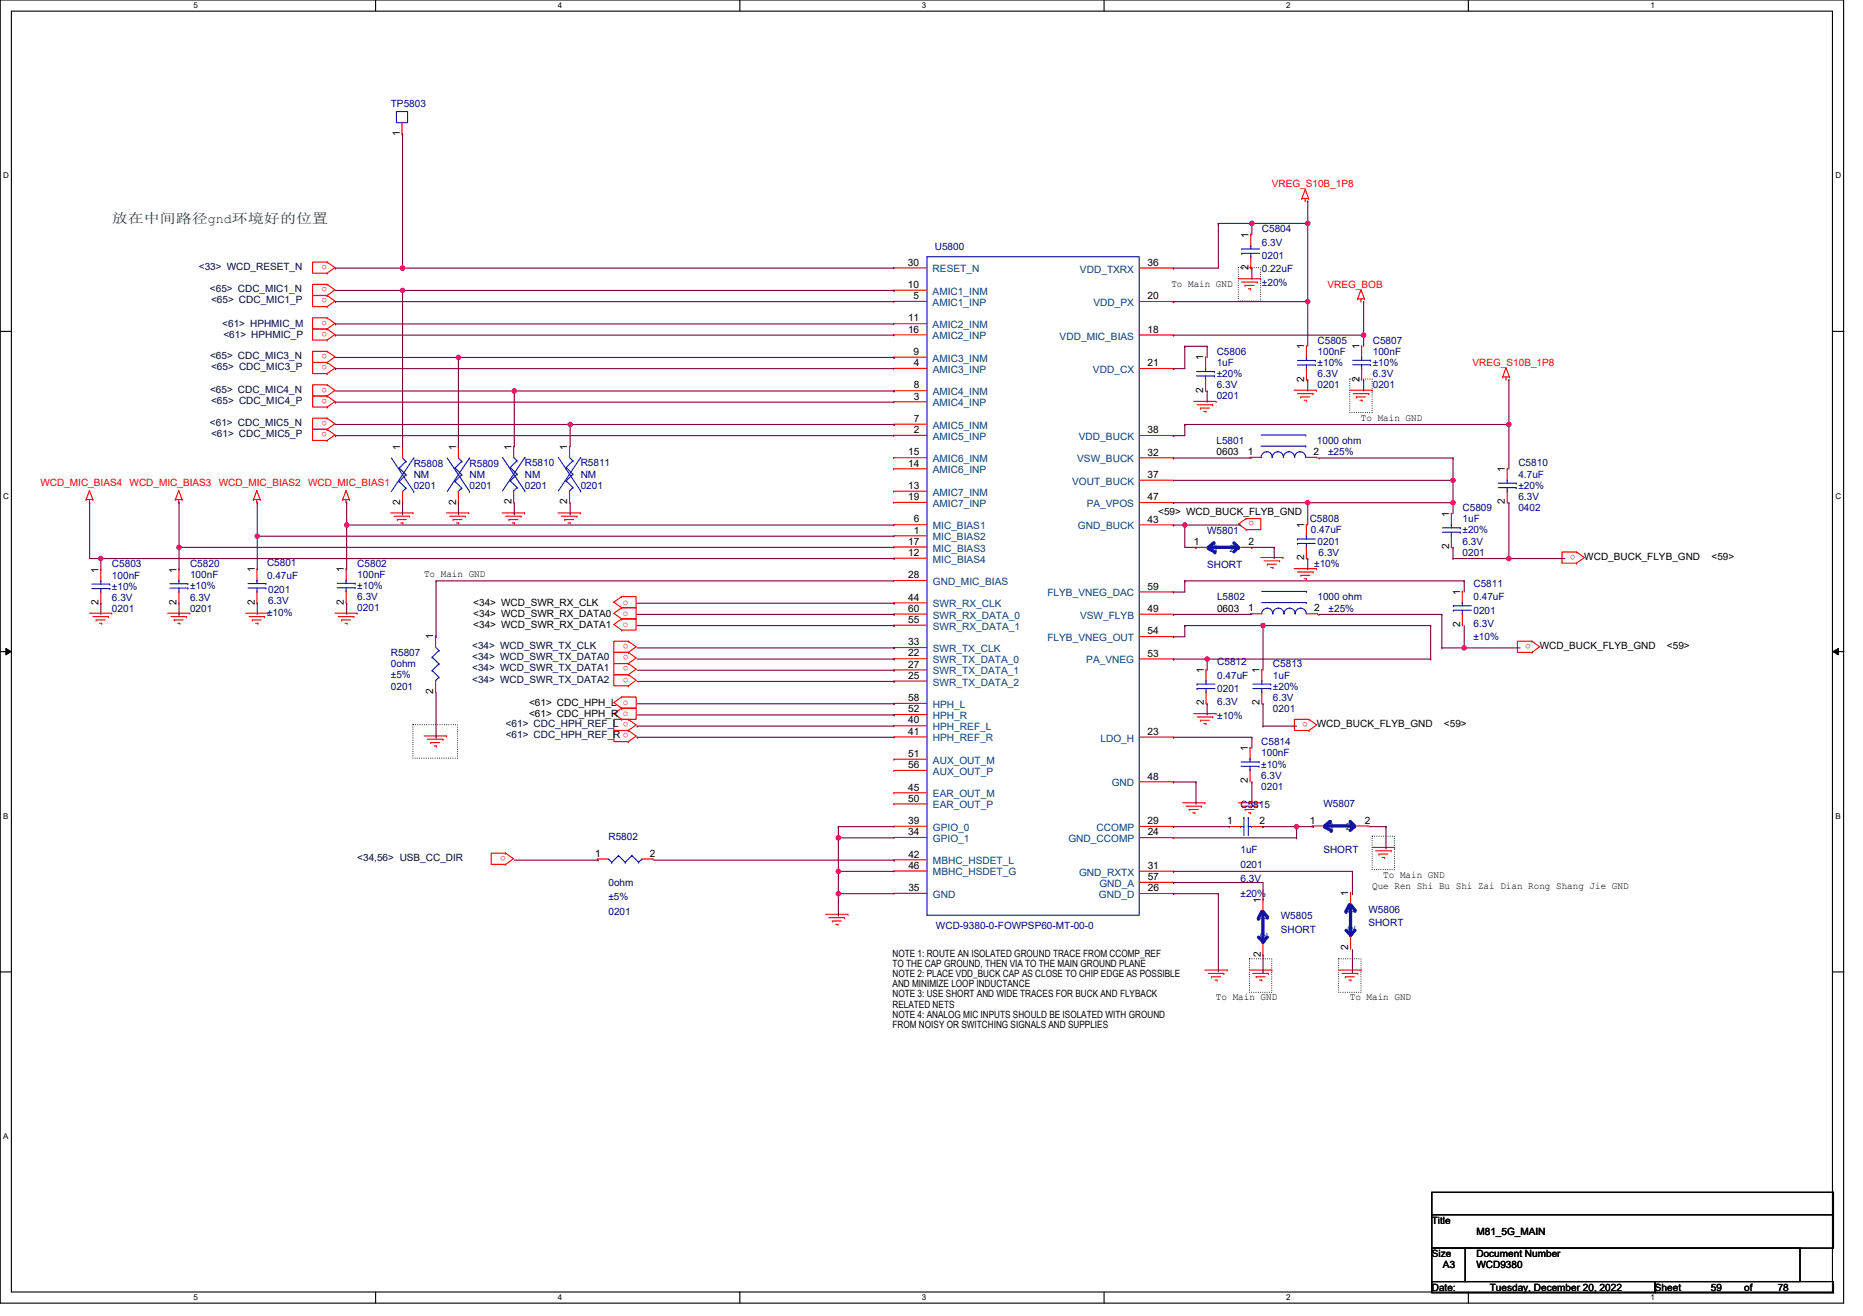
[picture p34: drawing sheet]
<svg xmlns="http://www.w3.org/2000/svg" width="297mm" height="210mm" viewBox="0 0 297 210" stroke-linecap="round" stroke-linejoin="round" font-family="sans-serif">
<defs><g id="words">
<text font-size="2.1" fill="#008000" x="17.8" y="35.6">级在放放为为gnd环环环环键级</text>
<g font-size="1.6" fill="#000080">
<text x="62.3" y="17.1">TP5803</text>
<text x="149" y="39.9">U5800</text>
<text x="201.2" y="37">C5804</text>
<text x="201.2" y="41.3">0201</text>
<text x="201.2" y="39.2">6.3V</text>
<text x="201.2" y="43.4">0.22uF</text>
<text x="201.2" y="45.6">±20%</text>
<text x="194" y="56.6">C5806</text>
<text x="194" y="58.4">1uF</text>
<text x="210.1" y="54.8">C5805</text>
<text x="210.1" y="56.6">100nF</text>
<text x="210.1" y="58.4">±10%</text>
<text x="218.9" y="54.8">C5807</text>
<text x="218.9" y="56.6">100nF</text>
<text x="218.9" y="58.4">±10%</text>
<text x="194" y="63.7">0201</text>
<text x="194" y="61.9">6.3V</text>
<text x="194" y="60.2">±20%</text>
<text x="210.1" y="62">0201</text>
<text x="210.1" y="60.2">6.3V</text>
<text x="218.9" y="61.9">0201</text>
<text x="218.9" y="60.1">6.3V</text>
<text x="194" y="70.8">L5801</text>
<text x="210" y="70.8">1000 ohm</text>
<text x="66" y="74.5">R5808</text>
<text x="66" y="76.3">NM</text>
<text x="74.9" y="74.5">R5809</text>
<text x="74.9" y="76.3">NM</text>
<text x="83.7" y="74.4">R5810</text>
<text x="83.7" y="76.2">NM</text>
<text x="83.7" y="78">0201</text>
<text x="92.6" y="74.4">R5811</text>
<text x="92.6" y="76.2">NM</text>
<text x="92.6" y="78">0201</text>
<text x="211.8" y="72.6">±25%</text>
<text x="242.1" y="74.4">C5810</text>
<text x="242.1" y="76.2">4.7uF</text>
<text x="242.1" y="78">±20%</text>
<text x="66" y="78">0201</text>
<text x="74.9" y="78">0201</text>
<text x="208.8" y="83.3">C5808</text>
<text x="233.2" y="81.5">C5809</text>
<text x="233.2" y="83.3">1uF</text>
<text x="242.1" y="81.5">0402</text>
<text x="242.1" y="79.7">6.3V</text>
<text x="192.5" y="85.2">W5801</text>
<text x="209" y="85.1">0.47uF</text>
<text x="210.1" y="86.9">0201</text>
<text x="210.2" y="88.6">6.3V</text>
<text x="233.2" y="88.6">0201</text>
<text x="233.2" y="86.9">6.3V</text>
<text x="233.2" y="85.1">±20%</text>
<text x="17.9" y="90.5">C5803</text>
<text x="17.9" y="92.3">100nF</text>
<text x="17.9" y="95.9">6.3V</text>
<text x="17.9" y="94.1">±10%</text>
<text x="30.3" y="90.4">C5820</text>
<text x="30.3" y="92.2">100nF</text>
<text x="30.3" y="95.8">6.3V</text>
<text x="30.3" y="94">±10%</text>
<text x="42.6" y="90.2">C5801</text>
<text x="42.6" y="92.4">0.47uF</text>
<text x="42.7" y="94.5">0201</text>
<text x="57" y="90.4">C5802</text>
<text x="57" y="92.2">100nF</text>
<text x="57" y="95.7">6.3V</text>
<text x="57" y="93.9">±10%</text>
<text x="192.5" y="90.5">SHORT</text>
<text x="194" y="95.8">L5802</text>
<text x="209.5" y="90.4">±10%</text>
<text x="210.1" y="95.8">1000 ohm</text>
<text x="234.9" y="93.6">C5811</text>
<text x="234.9" y="95.7">0.47uF</text>
<text x="17.9" y="97.6">0201</text>
<text x="30.3" y="97.6">0201</text>
<text x="42.6" y="98.2">±10%</text>
<text x="42.7" y="96.3">6.3V</text>
<text x="57" y="97.5">0201</text>
<text x="211.8" y="97.5">±25%</text>
<text x="234.9" y="97.9">0201</text>
<text x="234.9" y="100">6.3V</text>
<text x="62.3" y="104.7">R5807</text>
<text x="62.3" y="106.4">0ohm</text>
<text x="194.1" y="106.1">C5812</text>
<text x="203" y="106.5">C5813</text>
<text x="234.9" y="102.2">±10%</text>
<text x="62.3" y="108.2">±5%</text>
<text x="62.3" y="110">0201</text>
<text x="194.1" y="108.2">0.47uF</text>
<text x="194.1" y="110.4">0201</text>
<text x="194.1" y="112.5">6.3V</text>
<text x="203" y="108.2">1uF</text>
<text x="203" y="113.6">0201</text>
<text x="203" y="111.8">6.3V</text>
<text x="203" y="110">±20%</text>
<text x="194.1" y="114.6">±10%</text>
<text x="201.1" y="118.9">C5814</text>
<text x="201.1" y="120.6">100nF</text>
<text x="201.1" y="126">0201</text>
<text x="201.1" y="124.2">6.3V</text>
<text x="201.1" y="122.4">±10%</text>
<text x="197.8" y="128.8">C5815</text>
<text x="211" y="128.7">W5807</text>
<text x="97" y="134">R5802</text>
<text x="197.8" y="136.1">1uF</text>
<text x="211" y="136">SHORT</text>
<text x="97" y="141.3">0ohm</text>
<text x="97" y="143.6">±5%</text>
<text x="197.8" y="138.4">0201</text>
<text x="197.8" y="140.7">6.3V</text>
<text x="197.8" y="143.1">±20%</text>
<text x="97" y="145.9">0201</text>
<text x="149.2" y="148.1">WCD-9380-0-FOWPSP60-MT-00-0</text>
<text x="204.2" y="146.6">W5805</text>
<text x="204.2" y="148.8">SHORT</text>
<text x="218.2" y="145.6">W5806</text>
<text x="218.2" y="147.7">SHORT</text>
</g>
<g font-size="1.6">
<text x="63.7" y="21.7" transform="rotate(-90 63.7 21.7)">1</text>
<text x="199.1" y="37.9" transform="rotate(-90 199.1 37.9)">1</text>
<text x="144.8" y="42.4">30</text>
<text x="144.8" y="45.9">10</text>
<text x="145.7" y="47.7">5</text>
<text x="183" y="42.4">36</text>
<text x="183" y="47.7">20</text>
<text x="186.8" y="45.7">To Main GND</text>
<text x="199.1" y="43.1" transform="rotate(-90 199.1 43.1)">2</text>
<text x="144.8" y="51.3">11</text>
<text x="144.8" y="53.1">16</text>
<text x="183" y="53.1">18</text>
<text x="145.7" y="56.6">9</text>
<text x="145.7" y="58.4">4</text>
<text x="183" y="58.4">21</text>
<text x="191.9" y="57.5" transform="rotate(-90 191.9 57.5)">1</text>
<text x="207.9" y="55.7" transform="rotate(-90 207.9 55.7)">1</text>
<text x="216.7" y="55.7" transform="rotate(-90 216.7 55.7)">1</text>
<text x="145.7" y="62">8</text>
<text x="145.7" y="63.7">3</text>
<text x="191.9" y="62.6" transform="rotate(-90 191.9 62.6)">2</text>
<text x="207.9" y="60.9" transform="rotate(-90 207.9 60.9)">2</text>
<text x="216.7" y="60.9" transform="rotate(-90 216.7 60.9)">2</text>
<text x="63.8" y="71.8" transform="rotate(-90 63.8 71.8)">1</text>
<text x="72.7" y="71.8" transform="rotate(-90 72.7 71.8)">1</text>
<text x="81.5" y="71.7" transform="rotate(-90 81.5 71.7)">1</text>
<text x="90.4" y="71.7" transform="rotate(-90 90.4 71.7)">1</text>
<text x="145.7" y="67.3">7</text>
<text x="145.7" y="69.1">2</text>
<text x="183" y="69.1">38</text>
<text x="217" y="67.1">To Main GND</text>
<text x="144.8" y="72.6">15</text>
<text x="144.8" y="74.4">14</text>
<text x="144.8" y="78">13</text>
<text x="183" y="72.7">32</text>
<text x="183" y="76.2">37</text>
<text x="194" y="72.6">0603</text>
<text x="198.9" y="72.6">1</text>
<text x="209.4" y="72.6">2</text>
<text x="240" y="75.3" transform="rotate(-90 240 75.3)">1</text>
<text x="63.8" y="80.5" transform="rotate(-90 63.8 80.5)">2</text>
<text x="72.7" y="80.5" transform="rotate(-90 72.7 80.5)">2</text>
<text x="81.5" y="80.4" transform="rotate(-90 81.5 80.4)">2</text>
<text x="90.4" y="80.4" transform="rotate(-90 90.4 80.4)">2</text>
<text x="144.8" y="79.8">19</text>
<text x="145.7" y="83.3">6</text>
<text x="183" y="79.8">47</text>
<text x="183" y="83.4">43</text>
<text x="184.7" y="82.2">&lt;59&gt; WCD_BUCK_FLYB_GND</text>
<text x="231" y="82.4" transform="rotate(-90 231 82.4)">1</text>
<text x="240" y="80.5" transform="rotate(-90 240 80.5)">2</text>
<text x="144.8" y="86.9">17</text>
<text x="144.8" y="88.7">12</text>
<text x="145.7" y="85.1">1</text>
<text x="190.3" y="86.9">1</text>
<text x="199.1" y="86.9">2</text>
<text x="207.9" y="84.2" transform="rotate(-90 207.9 84.2)">1</text>
<text x="207.9" y="89.4" transform="rotate(-90 207.9 89.4)">2</text>
<text x="231.1" y="87.6" transform="rotate(-90 231.1 87.6)">2</text>
<text x="252.6" y="89.3">WCD_BUCK_FLYB_GND</text>
<text x="272.9" y="89.3">&lt;59&gt;</text>
<text x="15.7" y="91.4" transform="rotate(-90 15.7 91.4)">1</text>
<text x="28.2" y="91.3" transform="rotate(-90 28.2 91.3)">1</text>
<text x="40.6" y="91.3" transform="rotate(-90 40.6 91.3)">1</text>
<text x="54.8" y="91.3" transform="rotate(-90 54.8 91.3)">1</text>
<text x="67.6" y="92">To Main GND</text>
<text x="144.8" y="92.2">28</text>
<text x="144.8" y="95.8">44</text>
<text x="183" y="94">59</text>
<text x="232.8" y="94.8" transform="rotate(-90 232.8 94.8)">1</text>
<text x="15.7" y="96.6" transform="rotate(-90 15.7 96.6)">2</text>
<text x="28.2" y="96.5" transform="rotate(-90 28.2 96.5)">2</text>
<text x="40.6" y="96.5" transform="rotate(-90 40.6 96.5)">2</text>
<text x="54.8" y="96.4" transform="rotate(-90 54.8 96.4)">2</text>
<text x="69.1" y="102" transform="rotate(-90 69.1 102)">1</text>
<text x="75.5" y="96.6">&lt;34&gt; WCD_SWR_RX_CLK</text>
<text x="75.5" y="98.4">&lt;34&gt; WCD_SWR_RX_DATA0</text>
<text x="75.5" y="100.2">&lt;34&gt; WCD_SWR_RX_DATA1</text>
<text x="144.8" y="97.6">60</text>
<text x="144.8" y="99.4">55</text>
<text x="183" y="97.6">49</text>
<text x="183" y="101.2">54</text>
<text x="194" y="97.5">0603</text>
<text x="199" y="97.5">1</text>
<text x="209.5" y="97.5">2</text>
<text x="232.8" y="100" transform="rotate(-90 232.8 100)">2</text>
<text x="144.8" y="102.9">33</text>
<text x="144.8" y="104.7">22</text>
<text x="144.8" y="106.5">27</text>
<text x="183" y="104.7">53</text>
<text x="191.9" y="107.3" transform="rotate(-90 191.9 107.3)">1</text>
<text x="200.8" y="107.3" transform="rotate(-90 200.8 107.3)">1</text>
<text x="245.5" y="103.5">WCD_BUCK_FLYB_GND</text>
<text x="265.8" y="103.5">&lt;59&gt;</text>
<text x="69.1" y="110.7" transform="rotate(-90 69.1 110.7)">2</text>
<text x="84.4" y="112.6">&lt;61&gt; CDC_HPH_L o</text>
<text x="144.8" y="108.3">25</text>
<text x="144.8" y="111.8">58</text>
<text x="144.8" y="113.6">52</text>
<text x="191.9" y="112.5" transform="rotate(-90 191.9 112.5)">2</text>
<text x="200.8" y="112.5" transform="rotate(-90 200.8 112.5)">2</text>
<text x="84.4" y="114.4">&lt;61&gt; CDC_HPH_R o</text>
<text x="144.8" y="115.4">40</text>
<text x="144.8" y="117.2">41</text>
<text x="183" y="117.2">23</text>
<text x="199" y="119.7" transform="rotate(-90 199 119.7)">1</text>
<text x="209.9" y="116">WCD_BUCK_FLYB_GND</text>
<text x="230.2" y="116">&lt;59&gt;</text>
<text x="144.8" y="120.7">51</text>
<text x="144.8" y="122.5">56</text>
<text x="183" y="124.3">48</text>
<text x="199" y="124.9" transform="rotate(-90 199 124.9)">2</text>
<text x="144.8" y="126.1">45</text>
<text x="144.8" y="127.9">50</text>
<text x="144.8" y="131.4">39</text>
<text x="183" y="131.5">29</text>
<text x="195.6" y="131.5">1</text>
<text x="200.8" y="131.5">2</text>
<text x="208.9" y="131.4">1</text>
<text x="217.6" y="131.4">2</text>
<text x="94.9" y="136.6">1</text>
<text x="103.6" y="136.7">2</text>
<text x="144.8" y="133.2">34</text>
<text x="144.8" y="136.8">42</text>
<text x="183" y="133.2">24</text>
<text x="144.8" y="138.6">46</text>
<text x="144.8" y="142.1">35</text>
<text x="183" y="138.6">31</text>
<text x="183" y="140.4">57</text>
<text x="183" y="142.2">26</text>
<text x="201" y="144" transform="rotate(-90 201 144)">1</text>
<text x="215" y="142.9" transform="rotate(-90 215 142.9)">1</text>
<text x="218.8" y="141.8">Que Ren Shi Bu Shi Zai Dian Rong Shang Jie GND</text>
<text x="220.6" y="140">To Main GND</text>
<text x="142.3" y="152.6">NOTE 1: ROUTE AN ISOLATED GROUND TRACE FROM CCOMP_REF</text>
<text x="142.3" y="154.2">TO THE CAP GROUND, THEN VIA TO THE MAIN GROUND PLANE</text>
<text x="142.3" y="155.9">NOTE 2: PLACE VDD_BUCK CAP AS CLOSE TO CHIP EDGE AS POSSIBLE</text>
<text x="201" y="152.7" transform="rotate(-90 201 152.7)">2</text>
<text x="215" y="151.6" transform="rotate(-90 215 151.6)">2</text>
<text x="142.3" y="157.5">AND MINIMIZE LOOP INDUCTANCE</text>
<text x="142.3" y="159.1">NOTE 3: USE SHORT AND WIDE TRACES FOR BUCK AND FLYBACK</text>
<text x="142.3" y="160.7">RELATED NETS</text>
<text x="193.9" y="159.5">To Main GND</text>
<text x="215.2" y="159.5">To Main GND</text>
<text x="142.3" y="162.3">NOTE 4: ANALOG MIC INPUTS SHOULD BE ISOLATED WITH GROUND</text>
<text x="142.3" y="163.9">FROM NOISY OR SWITCHING SIGNALS AND SUPPLIES</text>
<text x="228.3" y="195.2">Title</text>
<text x="235.4" y="196.9">M81_5G_MAIN</text>
<text x="228.3" y="200.5">Size</text>
<text x="230.1" y="202.3">A3</text>
<text x="235.4" y="200.5">Document Number</text>
<text x="235.4" y="202.3">WCD9380</text>
<text x="228.3" y="205.8">Date:</text>
<text x="237.5" y="205.8">Tuesday, December 20, 2022</text>
<text x="263.9" y="205.8">Sheet</text>
<text x="272.8" y="205.8">59</text>
<text x="278.1" y="205.8">of</text>
<text x="283.4" y="205.8">78</text>
</g>
<g font-size="1.6" fill="#f00">
<text x="202.8" y="29.9">VREG_S10B_1P8</text>
<text x="52.2" y="42.2" transform="rotate(180 52.2 42.2)">o</text>
<text x="52.2" y="45.8" transform="rotate(180 52.2 45.8)">o</text>
<text x="52.2" y="47.6" transform="rotate(180 52.2 47.6)">o</text>
<text x="211.7" y="45.9">VREG_BOB</text>
<text x="52.2" y="51.1" transform="rotate(180 52.2 51.1)">o</text>
<text x="52.2" y="52.9" transform="rotate(180 52.2 52.9)">o</text>
<text x="52.2" y="56.5" transform="rotate(180 52.2 56.5)">o</text>
<text x="52.2" y="58.3" transform="rotate(180 52.2 58.3)">o</text>
<text x="234.8" y="58.3">VREG_S10B_1P8</text>
<text x="52.2" y="61.8" transform="rotate(180 52.2 61.8)">o</text>
<text x="52.2" y="63.6" transform="rotate(180 52.2 63.6)">o</text>
<text x="52.2" y="67.1" transform="rotate(180 52.2 67.1)">o</text>
<text x="52.2" y="68.9" transform="rotate(180 52.2 68.9)">o</text>
<text x="6.4" y="77.6">WCD_MIC_BIAS4</text>
<text x="20.7" y="77.6">WCD_MIC_BIAS3</text>
<text x="34.9" y="77.6">WCD_MIC_BIAS2</text>
<text x="49.1" y="77.6">WCD_MIC_BIAS1</text>
<text x="200" y="83.2" transform="rotate(180 200 83.2)">o</text>
<text x="251.2" y="88.5" transform="rotate(180 251.2 88.5)">o</text>
<text x="99.3" y="96.4">o</text>
<text x="99.3" y="98.2">o</text>
<text x="99.3" y="100">o</text>
<text x="100.2" y="102.7" transform="rotate(180 100.2 102.7)">o</text>
<text x="100.2" y="104.5" transform="rotate(180 100.2 104.5)">o</text>
<text x="100.2" y="106.3" transform="rotate(180 100.2 106.3)">o</text>
<text x="244.1" y="102.7" transform="rotate(180 244.1 102.7)">o</text>
<text x="100.2" y="108.1" transform="rotate(180 100.2 108.1)">o</text>
<text x="100.2" y="115.2" transform="rotate(180 100.2 115.2)">o</text>
<text x="100.2" y="117" transform="rotate(180 100.2 117)">o</text>
<text x="208.5" y="115.2" transform="rotate(180 208.5 115.2)">o</text>
<text x="80.6" y="136.5" transform="rotate(180 80.6 136.5)">o</text>
</g>
<g font-size="1.6" fill="#000040">
<text x="31.7" y="43.1">&lt;33&gt; WCD_RESET_N</text>
<text x="33.5" y="46.6">&lt;65&gt; CDC_MIC1_N</text>
<text x="33.7" y="48.4">&lt;65&gt; CDC_MIC1_P</text>
<text x="35.4" y="52.1">&lt;61&gt; HPHMIC_M</text>
<text x="35.6" y="53.9">&lt;61&gt; HPHMIC_P</text>
<text x="33.5" y="57.3">&lt;65&gt; CDC_MIC3_N</text>
<text x="33.7" y="59.1">&lt;65&gt; CDC_MIC3_P</text>
<text x="33.5" y="62.6">&lt;65&gt; CDC_MIC4_N</text>
<text x="33.7" y="64.4">&lt;65&gt; CDC_MIC4_P</text>
<text x="33.5" y="68">&lt;61&gt; CDC_MIC5_N</text>
<text x="33.7" y="69.7">&lt;61&gt; CDC_MIC5_P</text>
<text x="75.3" y="103.5">&lt;34&gt; WCD_SWR_TX_CLK</text>
<text x="75.3" y="105.3">&lt;34&gt; WCD_SWR_TX_DATA0</text>
<text x="75.3" y="107.1">&lt;34&gt; WCD_SWR_TX_DATA1</text>
<text x="75.3" y="108.9">&lt;34&gt; WCD_SWR_TX_DATA2</text>
<text x="80.6" y="116">&lt;61&gt; CDC_HPH_REF_L</text>
<text x="80.6" y="117.8">&lt;61&gt; CDC_HPH_REF_R</text>
<text x="57" y="137.3">&lt;34,56&gt; USB_CC_DIR</text>
</g>
<g font-size="1.6" fill="#004080">
<text x="148.7" y="43.4">RESET_N</text>
<text x="148.7" y="47">AMIC1_INM</text>
<text x="172.2" y="43.5">VDD_TXRX</text>
<text x="148.7" y="48.8">AMIC1_INP</text>
<text x="148.7" y="52.4">AMIC2_INM</text>
<text x="174.3" y="48.8">VDD_PX</text>
<text x="148.7" y="54.1">AMIC2_INP</text>
<text x="148.7" y="57.7">AMIC3_INM</text>
<text x="148.7" y="59.5">AMIC3_INP</text>
<text x="168.9" y="54.2">VDD_MIC_BIAS</text>
<text x="174.3" y="59.5">VDD_CX</text>
<text x="148.7" y="63">AMIC4_INM</text>
<text x="148.7" y="64.8">AMIC4_INP</text>
<text x="148.7" y="68.4">AMIC5_INM</text>
<text x="148.7" y="70.2">AMIC5_INP</text>
<text x="172" y="70.2">VDD_BUCK</text>
<text x="148.7" y="73.7">AMIC6_INM</text>
<text x="148.7" y="75.5">AMIC6_INP</text>
<text x="170.9" y="77.3">VOUT_BUCK</text>
<text x="171.7" y="73.7">VSW_BUCK</text>
<text x="148.7" y="79.1">AMIC7_INM</text>
<text x="148.7" y="80.8">AMIC7_INP</text>
<text x="173.3" y="80.9">PA_VPOS</text>
<text x="148.7" y="84.4">MIC_BIAS1</text>
<text x="148.7" y="86.2">MIC_BIAS2</text>
<text x="148.7" y="88">MIC_BIAS3</text>
<text x="148.7" y="89.8">MIC_BIAS4</text>
<text x="171.8" y="84.4">GND_BUCK</text>
<text x="193.4" y="88">1</text>
<text x="196" y="88">2</text>
<text x="148.7" y="93.3">GND_MIC_BIAS</text>
<text x="167" y="95.1">FLYB_VNEG_DAC</text>
<text x="148.7" y="96.9">SWR_RX_CLK</text>
<text x="148.7" y="98.7">SWR_RX_DATA_0</text>
<text x="148.7" y="100.4">SWR_RX_DATA_1</text>
<text x="172.2" y="98.7">VSW_FLYB</text>
<text x="148.7" y="104">SWR_TX_CLK</text>
<text x="148.7" y="105.8">SWR_TX_DATA_0</text>
<text x="148.7" y="107.6">SWR_TX_DATA_1</text>
<text x="167" y="102.3">FLYB_VNEG_OUT</text>
<text x="173.2" y="105.8">PA_VNEG</text>
<text x="148.7" y="109.4">SWR_TX_DATA_2</text>
<text x="148.7" y="112.9">HPH_L</text>
<text x="148.7" y="114.7">HPH_R</text>
<text x="148.7" y="116.5">HPH_REF_L</text>
<text x="148.7" y="118.3">HPH_REF_R</text>
<text x="175.5" y="118.3">LDO_H</text>
<text x="148.7" y="121.8">AUX_OUT_M</text>
<text x="148.7" y="123.6">AUX_OUT_P</text>
<text x="177.3" y="125.4">GND</text>
<text x="148.7" y="127.2">EAR_OUT_M</text>
<text x="148.7" y="129">EAR_OUT_P</text>
<text x="148.8" y="132.5">GPIO_0</text>
<text x="148.8" y="134.3">GPIO_1</text>
<text x="148.8" y="137.9">MBHC_HSDET_L</text>
<text x="170.3" y="134.3">GND_CCOMP</text>
<text x="174.8" y="132.5">CCOMP</text>
<text x="211.9" y="132.5">1</text>
<text x="214.6" y="132.5">2</text>
<text x="148.8" y="139.6">MBHC_HSDET_G</text>
<text x="148.8" y="143.2">GND</text>
<text x="172" y="139.7">GND_RXTX</text>
<text x="175.2" y="143.2">GND_D</text>
<text x="175.3" y="141.5">GND_A</text>
<text x="202.1" y="147" transform="rotate(-90 202.1 147)">1</text>
<text x="202.1" y="149.7" transform="rotate(-90 202.1 149.7)">2</text>
<text x="216.1" y="145.9" transform="rotate(-90 216.1 145.9)">1</text>
<text x="216.1" y="148.6" transform="rotate(-90 216.1 148.6)">2</text>
</g>
<g font-size="1.3">
<text x="30.9" y="1.3">5</text>
<text x="88.9" y="1.3">4</text>
<text x="147" y="1.3">3</text>
<text x="205.1" y="1.3">2</text>
<text x="263.2" y="1.3">1</text>
<text x=".5" y="28.5">D</text>
<text x="292.6" y="28.5">D</text>
<text x=".5" y="79.5">C</text>
<text x="292.7" y="79.5">C</text>
<text x=".5" y="130.6">B</text>
<text x="292.7" y="130.6">B</text>
<text x=".5" y="181.7">A</text>
<text x="30.9" y="207.4">5</text>
<text x="88.9" y="207.4">4</text>
<text x="147" y="207.4">3</text>
<text x="205.1" y="207.4">2</text>
<text x="263.2" y="207.4">1</text>
</g>
</g></defs>
<path d="M0 0h293.9v207.9h-293.9zM1.8 1.8h290.4v204.3h-290.4z" fill="none" stroke="#000" stroke-width=".18"/>
<g fill="#fff">
<path d="M30.9 .2h.7v1.4h-.7z"/>
<path d="M30.9 206.3h.7v1.4h-.7z"/>
</g>
<path d="M59.9 0v1.8M59.9 206.1v1.8" fill="none" stroke="#000" stroke-width=".18"/>
<g fill="#fff">
<path d="M88.9 .2h.7v1.4h-.7z"/>
<path d="M88.9 206.3h.7v1.4h-.7z"/>
</g>
<path d="M118 0v1.8M118 206.1v1.8" fill="none" stroke="#000" stroke-width=".18"/>
<g fill="#fff">
<path d="M147 .2h.7v1.4h-.7z"/>
<path d="M147 206.3h.7v1.4h-.7z"/>
</g>
<path d="M176 0v1.8M176 206.1v1.8" fill="none" stroke="#000" stroke-width=".18"/>
<g fill="#fff">
<path d="M205.1 .2h.7v1.4h-.7z"/>
<path d="M205.1 206.3h.7v1.4h-.7z"/>
</g>
<path d="M234.1 0v1.8M234.1 206.1v1.8" fill="none" stroke="#000" stroke-width=".18"/>
<g fill="#fff">
<path d="M263.2 .2h.7v1.4h-.7z"/>
<path d="M263.2 206.3h.7v1.4h-.7z"/>
<path d="M.5 27.3h.9v1.4h-.9z"/>
<path d="M292.6 27.3h1v1.4h-1z"/>
<path d="M.5 78.4h.9v1.4h-.9z"/>
<path d="M292.7 78.4h.9v1.4h-.9z"/>
</g>
<path d="M0 52.9h1.8M292.2 52.9h1.8" fill="none" stroke="#000" stroke-width=".18"/>
<g fill="#fff">
<path d="M.5 129.5h.8v1.4h-.8z"/>
<path d="M292.7 129.5h.8v1.4h-.8z"/>
</g>
<path d="M0 103.9h1.8M292.2 103.9h1.8" fill="none" stroke="#000" stroke-width=".18"/>
<path d="M.9 103.4l.9 .5-.9 .5zM292.2 103.9l.9-.5v1z" fill="#000"/>
<path d="M.9 103.4l.9 .5-.9 .5zM292.2 103.9l.9-.5v1z" fill="none" stroke="#000" stroke-width=".16"/>
<path d="M.5 180.6h.8v1.4h-.8z" fill="#fff"/>
<path d="M0 155h1.8M292.2 155h1.8M228.3 190.2h64v3.5h-64zM228.3 193.7h64v5.4h-64zM228.3 199.1h5.3v5.3h-5.3zM233.6 199.1h53.4v5.3h-53.4zM228.3 204.4h35.6v1.8h-35.6zM263.9 204.4h28.4v1.8h-28.4z" fill="none" stroke="#000" stroke-width=".18"/>
<path d="M197.4 42.7h3.6v5.3h-3.6zM215.2 60.5h3.6v5.3h-3.6zM65.8 115.6h7.2v5.3h-7.2zM218.8 133.4h3.5v5.3h-3.5zM199.2 152.9h3.6v5.4h-3.6zM213.4 152.9h3.6v5.4h-3.6z" fill="none" stroke="#000" stroke-width=".18" stroke-dasharray="0 .4"/>
<g fill="none" stroke="#f00" stroke-width=".18">
<path d="M207.6 31.7h.1M207.6 31.7h1M208.1 32h.1M208.1 30.2h.1M208.1 31.7v.3M208.1 30.2l-.5 1.5M208.1 30.2l.5 1.5M208.6 31.7h.1M52.2 43.6h.1M52.2 41.8h.1M52.2 41.8h-2.4v1.8h2.4M52.2 41.8l1.2 .9-1.2 .9"/>
<path d="M52.2 47.1h.1M52.2 45.4h.1M52.2 45.4h-2.4v1.7h2.4M52.2 45.4l1.2 .8-1.2 .9M52.2 48.9h.1M52.2 47.1h-2.4v1.8h2.4M52.2 47.1l1.2 .9-1.2 .9M52.2 52.5h.1M52.2 50.7h.1M52.2 50.7h-2.4v1.8h2.4M52.2 50.7l1.2 .9-1.2 .9M52.2 54.2h.1"/>
<path d="M52.2 52.5h-2.4v1.7h2.4M52.2 52.5l1.2 .9-1.2 .8M52.2 57.8h.1M52.2 56h.1M52.2 56h-2.4v1.8h2.4M52.2 56l1.2 .9-1.2 .9M52.2 59.6h.1M52.2 57.8h-2.4v1.8h2.4M52.2 57.8l1.2 .9-1.2 .9M197.4 44.5h3.6M198 45h2.5M198.5 45.5h.1"/>
<path d="M198.5 45.5h1.4M199 46.1h.4M199.4 46.1h.1M200.5 45h.1M201 44.5h.1M216.5 47.7h.1M216.5 47.7h1M217 48h.1M217 46.2h.1M217 47.7v.3M217 46.2l-.5 1.5M217 46.2l.5 1.5"/>
<path d="M217.1 55.2h.1M217.1 55.2v1.7M217.1 58.7v1.8M217.5 47.7h.1M240.1 58.7h.1M240.1 58.7l-.5 1.4M240.1 58.7l.6 1.4M13.7 79.7h.1M13.7 79.7h1.1M14.3 78.2h.1M14.3 79.7v.3M14.3 78.2l-.6 1.5"/>
<path d="M14.3 78.2l.5 1.5M14.8 79.7h.1M28 79.7h.1M28 79.7h1M28.5 78.3h.1M28.5 79.7v.3M28.5 78.3l-.5 1.4M28.5 78.3l.5 1.4M29 79.7h.1M40.4 79.7h.1M40.4 79.7h1.1M40.9 78.3h.1"/>
<path d="M40.9 79.7v.3M40.9 78.3l-.5 1.4M40.9 78.3l.6 1.4M41.5 79.7h.1M52.2 68.5h.1M52.2 66.7h.1M52.2 66.7h-2.4v1.8h2.4M52.2 66.7l1.2 .9-1.2 .9M52.2 70.3h.1M52.2 68.5h-2.4v1.8h2.4M52.2 68.5l1.2 .9-1.2 .9M52.2 63.2h.1"/>
<path d="M52.2 61.4h.1M52.2 61.4h-2.4v1.8h2.4M52.2 61.4l1.2 .9-1.2 .9M52.2 64.9h.1M52.2 63.2h-2.3v1.7h2.3M52.2 63.2l1.2 .8-1.2 .9M54.6 79.7h.1M54.6 79.7h1.1M55.2 78.3h.1M55.2 79.7v.3M55.2 78.3l-.6 1.4M55.2 78.3l.5 1.4"/>
<path d="M55.7 79.7h.1M190.3 64h3.6M190.9 64.6h2.4M191.4 65.1h.1M191.4 65.1h1.4M191.9 65.6h.4M192.3 65.6h.1M193.3 64.6h.1M193.9 64h.1M199.3 72.9h.1M199.3 72.9h1.8M206.3 62.2h3.6"/>
<path d="M206.9 62.8h2.5M207.4 63.3h.1M207.4 63.3h1.4M207.9 63.8h.4M208.2 72.9h1.8M208.3 63.8h.1M209.4 62.8h.1M209.9 62.2h.1M210 72.9h.1M215.2 62.2h3.6M215.8 62.8h2.4M216.3 63.3h.1"/>
<path d="M216.3 63.3h1.4M216.8 63.8h.4M217.1 60.5h.1M217.2 63.8h.1M218.2 62.8h.1M218.8 62.2h.1M239.6 60.1h.1M239.6 60.1h1.1M240.1 60.5h.1M240.1 60.1v.4M240.7 60.1h.1M14.3 80h.1"/>
<path d="M14.3 97.8h3.5M14.8 98.4h2.5M15.3 98.9h.1M15.3 98.9h1.5M15.9 99.4h.3M16.2 99.4h.1M17.3 98.4h.1M17.8 97.8h.1M26.7 97.8h3.6M27.3 98.4h2.4M27.8 98.9h.1M27.8 98.9h1.4"/>
<path d="M28.3 99.4h.4M28.5 80h.1M28.7 99.4h.1M29.7 98.4h.1M30.3 97.8h.1M39.2 97.8h3.5M39.7 98.4h2.5M40.2 98.9h.1M40.2 98.9h1.5M40.8 99.4h.3M40.9 80h.1M41.1 99.4h.1"/>
<path d="M42.2 98.4h.1M42.7 97.8h.1M53.4 97.8h3.5M53.9 98.4h2.5M54.5 98.9h.1M54.5 98.9h1.4M55 99.4h.3M55.2 80h.1M55.2 90.7h.1M55.2 90.7v1.8M55.2 96.1h.1M55.2 94.3v1.8"/>
<path d="M55.3 99.4h.1M56.4 98.4h.1M56.9 97.8h.1M62.3 81.8h3.5M62.8 82.3h2.5M63.4 82.9h.1M63.4 82.9h1.4M63.9 83.4h.3M64.2 83.4h.1M65.3 82.3h.1M65.8 81.8h.1M71.2 81.8h3.5"/>
<path d="M71.7 82.3h2.5M72.2 82.9h.1M72.2 82.9h1.5M72.8 83.4h.3M73.1 83.4h.1M74.2 82.3h.1M74.7 81.8h.1M80.1 81.8h3.5M80.6 82.3h2.5M81.1 82.9h.1M81.1 82.9h1.5M81.7 83.4h.3"/>
<path d="M82 83.4h.1M83.1 82.3h.1M83.6 81.8h.1M89 81.8h3.5M89.5 82.3h2.5M90 82.9h.1M90 82.9h1.5M90.6 83.4h.3M90.9 83.4h.1M92 82.3h.1M92.5 81.8h.1M99.1 95.2h.1"/>
<path d="M99.1 96.9h.1M99.1 95.2h2.3v1.7h-2.3M99.1 95.2l-1.2 .8 1.2 .9M99.1 98.7h.1M99.1 96.9h2.3v1.8h-2.3M99.1 96.9l-1.2 .9 1.2 .9M99.1 98.7h2.3v1.8h-2.3M99.1 98.7l-1.2 .9 1.2 .9M198.7 84.5h.1M198.7 82.7h.1M198.7 82.7h2.3v1.8h-2.3M198.7 82.7l-1.2 .9 1.2 .9"/>
<path d="M201 88.9h3.6M201.5 89.5h2.5M202.1 90h.1M202.1 90h1.4M202.6 90.5h.4M203 90.5h.1M204 89.5h.1M204.6 88.9h.1M206.3 90.7h3.6M206.9 91.2h2.5M207.4 91.8h.1M207.4 91.8h1.4"/>
<path d="M207.9 92.3h.4M208.3 92.3h.1M209.4 91.2h.1M209.9 90.7h.1M251.4 89.8h.1M251.4 88h.1M251.4 88h-2.4v1.8h2.4M251.4 88l1.2 .9-1.2 .9M67.6 117.4h3.6M68.2 117.9h2.4M68.7 118.4h.1M68.7 118.4h1.4"/>
<path d="M69.2 119h.4M69.6 119h.1M70.6 117.9h.1M71.2 117.4h.1M99.1 100.5h.1M99.1 111.2h.1M99.1 113h.1M99.1 111.2h2.3v1.8h-2.3M99.1 111.2l-1.2 .9 1.2 .9M99.1 114.7h.1M99.1 113h2.3v1.7h-2.3M99.1 113l-1.2 .8 1.2 .9"/>
<path d="M100.2 104.1h.1M100.2 102.3h.1M100.2 102.3h-2.3v1.8h2.3M100.2 102.3l1.2 .9-1.2 .9M100.2 105.8h.1M100.2 104.1h-2.3v1.7h2.3M100.2 104.1l1.2 .8-1.2 .9M100.2 107.6h.1M100.2 105.8h-2.3v1.8h2.3M100.2 105.8l1.2 .9-1.2 .9M100.2 109.4h.1M100.2 107.6h-2.3v1.8h2.3"/>
<path d="M100.2 107.6l1.2 .9-1.2 .9M100.2 116.5h.1M100.2 114.7h.1M100.2 114.7h-2.3v1.8h2.3M100.2 114.7l1.2 .9-1.2 .9M100.2 118.3h.1M100.2 116.5h-2.3v1.8h2.3M100.2 116.5l1.2 .9-1.2 .9M190.3 113.8h3.6M190.9 114.4h2.5M191.4 114.9h.1M191.4 114.9h1.4"/>
<path d="M191.9 115.4h.4M192.3 115.4h.1M193.4 114.4h.1M193.9 113.8h.1M199.3 119.2h.1M199.3 119.2v1.8M208.7 116.5h.1M208.7 114.7h.1M208.7 114.7h-2.3v1.8h2.3M208.7 114.7l1.2 .9-1.2 .9M244.3 104.1h.1M244.3 102.3h.1"/>
<path d="M244.3 102.3h-2.4v1.8h2.4M244.3 102.3l1.2 .9-1.2 .9M80.6 137.9h.1M80.6 136.1h.1M80.6 136.1h-2.3v1.8h2.3M80.6 136.1l1.3 .9-1.3 .9M188.6 128h3.5M189.1 128.6h2.5M189.6 129.1h.1M189.6 129.1h1.4M190.2 129.7h.3M190.5 129.7h.1"/>
<path d="M191.6 128.6h.1M192.1 128h.1M197.4 128h3.6M198 128.6h2.5M198.5 129.1h.1M198.5 129.1h1.4M199.1 129.7h.3M199.3 124.5h.1M199.3 122.8v1.7M199.4 129.7h.1M200.5 128.6h.1M201 128h.1"/>
<path d="M218.8 135.2h3.5M219.3 135.7h2.5M219.9 136.2h.1M219.9 136.2h1.4M220.4 136.8h.3M220.7 136.8h.1M221.8 135.7h.1M222.3 135.2h.1M131.6 145.8h3.6M132.2 146.4h2.5M132.7 146.9h.1M132.7 146.9h1.4"/>
<path d="M133.2 147.4h.4M133.6 147.4h.1M134.7 146.4h.1M135.2 145.8h.1M192.1 154.7h3.6M192.6 155.3h2.5M193.2 155.8h.1M193.2 155.8h1.4M193.7 156.3h.4M194.1 156.3h.1M195.1 155.3h.1M195.7 154.7h.1"/>
<path d="M199.2 154.7h3.6M199.8 155.3h2.4M200.3 155.8h.1M200.3 155.8h1.4M200.8 156.3h.4M201.2 156.3h.1M202.2 155.3h.1M202.8 154.7h.1M213.5 154.7h3.5M214 155.3h2.5M214.5 155.8h.1M214.5 155.8h1.4"/>
<path d="M215.1 156.3h.3M215.4 156.3h.1M216.5 155.3h.1M217 154.7h.1"/>
</g>
<g fill="none" stroke="#00f" stroke-width=".18">
<path d="M215.7 57.5h2.8M215.7 58.2h2.8M217.1 56.9h.1M217.1 58.7h.1M217.1 56.9v.6M217.1 58.2v.5M218.5 57.5h.1M218.5 58.2h.1M201.1 72.9a.88 .88 0 0 1 .9-.8 .88 .88 0 0 1 .8 .8h.1a.88 .88 0 0 1 .8-.8 .88 .88 0 0 1 .9 .8 .88 .88 0 0 1 .9-.8 .88 .88 0 0 1 .9 .8 .88 .88 0 0 1 .9-.8 .88 .88 0 0 1 .9 .8M201.1 71.2h7.1M201.1 69.4h7.1M208.2 71.2h.1"/>
<path d="M208.2 69.4h.1M53.8 93h2.8M53.8 93.8h2.8M55.2 92.5h.1M55.2 94.3h.1M55.2 92.5v.5M55.2 93.8v.5M56.6 93h.1M56.6 93.8h.1M197.9 121.5h2.8M197.9 122.2h2.8M199.3 121h.1"/>
<path d="M199.3 122.8h.1M199.3 121v.5M199.3 122.2v.6M200.7 121.5h.1M200.7 122.2h.1"/>
</g>
<path d="M216 148.4l-.5 .5" fill="none" stroke="#00f" stroke-width=".53"/>
<circle cx="215.5" cy="148.9" r=".26" fill="#00f"/>
<path d="M214.6 148.4l.7 .7" fill="none" stroke="#00f" stroke-width=".53"/>
<circle cx="215.3" cy="149.1" r=".26" fill="#00f"/>
<path d="M215.3 144.7v3.9" fill="none" stroke="#00f" stroke-width=".53"/>
<circle cx="215.3" cy="148.6" r=".26" fill="#00f"/>
<path d="M215.3 144.3l.7 .9" fill="none" stroke="#00f" stroke-width=".53"/>
<circle cx="216" cy="145.2" r=".26" fill="#00f"/>
<path d="M215.2 144.3l-.6 1.1" fill="none" stroke="#00f" stroke-width=".53"/>
<circle cx="214.6" cy="145.4" r=".26" fill="#00f"/>
<g fill="none" stroke="#f00" stroke-width=".18">
<path d="M64.1 19.6v1.8M64.1 21.4h.1M199.4 37.4h.1M199.4 37.4v1.8M192.2 56.9h.1M192.2 56.9v1.8M199.4 42.7h.1M199.4 40.9v1.8M208.3 55.2h.1M208.3 55.2v1.8M208.3 58.7v1.8M81.9 71.2h.1"/>
<path d="M81.9 71.2v1.8M81.9 78.3v1.8M90.8 71.2h.1M90.8 71.2v1.8M90.8 78.3v1.8M192.2 62.3h.1M192.2 60.5v1.8M208.3 60.5h.1M240.3 74.8h.1M240.3 74.8v1.7M240.3 78.3v1.8M28.5 90.8h.1"/>
<path d="M28.5 90.8v1.8M28.5 96.1h.1M28.5 94.3v1.8M41 90.8h.1M41 90.8v1.7M41 96.1h.1M41 94.3v1.8M81.9 80.1h.1M90.8 80.1h.1M199.4 97.9h.1M199.4 97.9h1.8M208.3 97.9h1.8"/>
<path d="M208.3 83.7h.1M208.3 83.7v1.7M208.3 89h.1M208.3 87.2v1.8M210.1 97.9h.1M231.4 81.9h.1M231.4 81.9v1.7M231.4 87.2h.1M231.4 85.4v1.8M233.2 94.3h.1M233.2 94.3v1.8M233.2 99.7h.1"/>
<path d="M233.2 97.9v1.8M240.3 80.1h.1M69.4 101.4h.1M69.4 101.4v1.8M69.4 110.3h.1M69.4 108.6v1.7M192.3 106.8h.1M192.3 106.8v1.8M192.3 112.1h.1M192.3 110.4v1.7M201.2 106.8h.1M201.2 106.8v1.8"/>
<path d="M201.2 112.1h.1M201.2 110.4v1.7M95.2 137h.1M95.2 137h1.8M102.4 137h1.7M104.1 137h.1M215.3 142.3h.1M215.3 142.3v1.8M215.3 151.2h.1M215.3 149.5v1.7"/>
</g>
<g fill="none" stroke="#00f" stroke-width=".18">
<path d="M63.2 17.8h1.8v1.8h-1.8zM198 39.7h.1M198 39.7h2.8M199.4 39.2h.1M199.4 39.2v.5M190.8 59.3h2.8M190.8 60h2.8M192.2 58.7h.1M192.2 58.7v.6M192.2 60v.5M193.6 59.3h.1M193.6 60h.1"/>
<path d="M198 40.4h.1M198 40.4h2.8M199.4 40.9h.1M199.4 40.4v.5M206.9 57.5h2.8M206.9 58.2h2.8M208.3 57h.1M208.3 58.7h.1M208.3 57v.5M208.3 58.2v.5M209.7 57.5h.1M209.7 58.2h.1"/>
<path d="M80.1 73l3.6 5.3M81.4 74.6h.1M81.4 76.7h.1M81.4 74.6l1 1M81.4 76.7l1 1.1M81.9 78.3h.1M81.9 73l.5 .5M82.4 73.5h.1M82.4 75.6h.1M82.4 77.8h.1M82.4 73.5l-1 1.1M82.4 75.6l-1 1.1"/>
<path d="M82.4 77.8l-.5 .5M83.7 73h.1M83.7 78.3h.1M83.7 73l-3.6 5.3M89 73l3.6 5.3M90.3 74.6h.1M90.3 76.7h.1M90.3 74.6l1 1M90.3 76.7l1 1.1M90.8 78.3h.1M90.8 73l.5 .5M91.3 73.5h.1"/>
<path d="M91.3 75.6h.1M91.3 77.8h.1M91.3 73.5l-1 1.1M91.3 75.6l-1 1.1M91.3 77.8l-.5 .5M92.6 73h.1M92.6 78.3h.1M92.6 73l-3.6 5.3M192.2 60.5h.1M238.9 77.1h2.8M238.9 77.8h2.8M240.3 76.5h.1"/>
<path d="M240.3 78.3h.1M240.3 76.5v.6M240.3 77.8v.5M241.7 77.1h.1M241.7 77.8h.1M27.1 93.8h2.8M27.1 93.1h2.8M28.5 92.6h.1M28.5 94.3h.1M28.5 92.6v.5M28.5 93.8v.5M29.9 93.1h.1"/>
<path d="M29.9 93.8h.1M39.5 93.1h2.9M39.5 93.8h2.9M41 92.5h.1M41 94.3h.1M41 92.5v.6M41 93.8v.5M42.4 93.1h.1M42.4 93.8h.1M201.2 97.9a.88 .88 0 0 1 .9-.9 .88 .88 0 0 1 .8 .9 .88 .88 0 0 1 .9-.9 .88 .88 0 0 1 .9 .9 .88 .88 0 0 1 .9-.9 .88 .88 0 0 1 .9 .9M201.2 96.1h7.1M201.2 94.3h7.1"/>
<path d="M206.5 97.9a.88 .88 0 0 1 .9-.9 .88 .88 0 0 1 .9 .9M206.9 86h.1M206.9 86.7h.1M206.9 86h2.8M206.9 86.7h2.8M208.3 96.1h.1M208.3 94.3h.1M208.3 85.4h.1M208.3 87.2h.1M208.3 85.4v.6M208.3 86.7v.5M230 84.2h2.8"/>
<path d="M230 84.9h2.8M231.4 83.6h.1M231.4 85.4h.1M231.4 83.6v.6M231.4 84.9v.5M231.7 96.6h.1M231.7 97.3h.1M231.7 96.6h2.9M231.7 97.3h2.9M232.8 84.2h.1M232.8 84.9h.1M233.2 96.1h.1"/>
<path d="M233.2 97.9h.1M233.2 96.1v.5M233.2 97.3v.6M68.9 104.8h.1M68.9 107h.1M68.9 104.8l1.1 1.1M68.9 107l1.1 1M69.4 108.6h.1M69.4 103.2l.6 .6M70 103.8h.1M70 105.9h.1M70 108h.1"/>
<path d="M70 103.8l-1.1 1M70 105.9l-1.1 1.1M70 108l-.6 .6M190.9 109.1h.1M190.9 109.8h.1M190.9 109.1h2.8M190.9 109.8h2.8M192.3 108.6h.1M192.3 110.4h.1M192.3 108.6v.5M192.3 109.8v.6M199.8 109.1h2.8"/>
<path d="M199.8 109.8h2.8M201.2 108.6h.1M201.2 110.4h.1M201.2 108.6v.5M201.2 109.8v.6M202.6 109.1h.1M202.6 109.8h.1M97 137l.5 .5M97.5 137.5h.1M98.6 136.5h.1M98.6 136.5l-1.1 1M98.6 136.5l1.1 1"/>
<path d="M99.7 137.5h.1M100.7 136.5h.1M100.7 136.5l-1 1M100.7 136.5l1.1 1M101.8 137.5h.1M102.4 137h.1M102.4 137l-.6 .5"/>
</g>
<path d="M215.3 131l.5 .6" fill="none" stroke="#00f" stroke-width=".53"/>
<circle cx="215.8" cy="131.6" r=".26" fill="#00f"/>
<path d="M216 131.7l-.7 .8" fill="none" stroke="#00f" stroke-width=".53"/>
<circle cx="216" cy="131.7" r=".26" fill="#00f"/>
<path d="M211.5 131.7h3.9" fill="none" stroke="#00f" stroke-width=".53"/>
<circle cx="215.4" cy="131.7" r=".26" fill="#00f"/>
<path d="M212.1 131l-.9 .7" fill="none" stroke="#00f" stroke-width=".53"/>
<circle cx="212.1" cy="131" r=".26" fill="#00f"/>
<path d="M211.2 131.9l1 .6" fill="none" stroke="#00f" stroke-width=".53"/>
<circle cx="212.2" cy="132.5" r=".26" fill="#00f"/>
<g fill="none" stroke="#f00" stroke-width=".18">
<path d="M142.5 42.7h.1M142.5 42.7h5.3M142.5 46.3h.1M142.5 46.3h5.3M142.5 48.1h.1M142.5 48.1h5.3M142.5 51.6h.1M142.5 51.6h5.3M142.5 53.4h.1M142.5 53.4h5.3M142.5 57h.1M142.5 57h5.3"/>
<path d="M142.5 58.8h.1M142.5 58.8h5.3M181.7 42.7h5.4M181.7 48.1h5.4M181.7 53.4h5.4M181.7 58.8h5.4M187.1 42.7h.1M187.1 48.1h.1M187.1 53.4h.1M187.1 58.8h.1M73.1 71.3h.1M73.1 71.3v1.7"/>
<path d="M73.1 78.4v1.8M142.5 62.3h.1M142.5 62.3h5.3M142.5 64.1h.1M142.5 64.1h5.3M142.5 67.7h.1M142.5 67.7h5.3M142.5 69.4h.1M142.5 69.4h5.3M142.5 73h.1M142.5 73h5.3M142.5 74.8h.1"/>
<path d="M142.5 74.8h5.3M142.5 78.3h.1M142.5 78.3h5.3M181.7 69.5h5.4M181.7 73h5.4M181.7 76.6h5.4M187.1 69.5h.1M187.1 73h.1M187.1 76.6h.1M16.1 90.9h.1M16.1 90.9v1.7M16.1 96.2h.1"/>
<path d="M16.1 94.4v1.8M73.1 80.2h.1M142.5 80.1h.1M142.5 80.1h5.3M142.5 83.7h.1M142.5 83.7h5.3M142.5 85.5h.1M142.5 85.5h5.3M142.5 87.3h.1M142.5 87.3h5.3M142.5 89h.1M142.5 89h5.3"/>
<path d="M142.5 92.6h.1M142.5 92.6h5.3M142.5 96.2h.1M142.5 96.2h5.3M142.5 97.9h.1M142.5 97.9h5.3M142.5 99.7h.1M142.5 99.7h5.3M181.7 80.2h5.4M181.7 83.7h5.4M181.7 94.4h5.4M181.7 98h5.4"/>
<path d="M187.1 80.2h.1M187.1 83.7h.1M187.1 94.4h.1M187.1 98h.1M142.5 103.3h.1M142.5 103.3h5.3M142.5 105.1h.1M142.5 105.1h5.3M142.5 106.8h.1M142.5 106.8h5.3M142.5 108.6h.1M142.5 108.6h5.3"/>
<path d="M142.5 112.2h.1M142.5 112.2h5.3M142.5 114h.1M142.5 114h5.3M142.5 115.8h.1M142.5 115.8h5.4M142.5 117.5h.1M142.5 117.5h5.4M181.7 101.5h5.4M181.7 105.1h5.4M181.7 117.6h5.4M187.1 101.5h.1"/>
<path d="M187.1 105.1h.1M187.1 117.6h.1M142.5 121.1h.1M142.5 121.1h5.4M142.5 122.9h.1M142.5 122.9h5.4M142.5 126.4h.1M142.5 126.4h5.4M142.5 128.2h.1M142.5 128.2h5.4M142.5 131.8h.1M142.5 131.8h5.4"/>
<path d="M142.5 133.6h.1M142.5 133.6h5.4M142.5 137.1h.1M142.5 137.1h5.4M142.5 138.9h.1M142.5 138.9h5.4M181.7 124.7h5.4M181.7 131.8h5.4M181.7 133.6h5.4M181.7 138.9h5.4M187.1 124.7h.1M187.1 131.8h.1"/>
<path d="M187.1 133.6h.1M187.1 138.9h.1M196 131.8h.1M196 131.8h1.8M199.6 131.8h1.8M201.4 131.8h.1M209.2 131.7h.1M209.2 131.7h1.8M216.3 131.7h1.8M218.1 131.7h.1M142.5 142.5h.1M142.5 142.5h5.4"/>
<path d="M181.7 140.7h5.4M181.7 142.5h5.4M187.1 140.7h.1M187.1 142.5h.1"/>
</g>
<g fill="none" stroke="#00f" stroke-width=".18">
<path d="M147.8 40.9h33.8v105.1h-33.8zM71.3 73l3.6 5.4M72.5 74.6h.1M72.5 76.8h.1M72.5 74.6l1.1 1.1M72.5 76.8l1.1 1.1M73.1 78.4h.1M73.1 73l.5 .6M73.6 73.6h.1M73.6 75.7h.1M73.6 77.9h.1M73.6 73.6l-1.1 1"/>
<path d="M73.6 75.7l-1.1 1.1M73.6 77.9l-.5 .5M74.9 73h.1M74.9 78.4h.1M74.9 73l-3.6 5.4M14.6 93.2h2.9M14.6 93.9h2.9M16.1 92.6h.1M16.1 94.4h.1M16.1 92.6v.6M16.1 93.9v.5M17.5 93.2h.1"/>
<path d="M17.5 93.9h.1M197.8 131.8h.1M197.8 131.8h.5M198.3 130.4h.1M198.3 130.4v2.9M199 130.4h.1M199 130.4v2.9M199 131.8h.6M199.6 131.8h.1"/>
</g>
<path d="M202.1 149.5l-.6 .5" fill="none" stroke="#00f" stroke-width=".53"/>
<circle cx="201.5" cy="150" r=".27" fill="#00f"/>
<path d="M200.6 149.5l.8 .7" fill="none" stroke="#00f" stroke-width=".53"/>
<circle cx="201.4" cy="150.2" r=".27" fill="#00f"/>
<path d="M201.4 145.7v4" fill="none" stroke="#00f" stroke-width=".53"/>
<circle cx="201.4" cy="149.7" r=".27" fill="#00f"/>
<path d="M201.4 145.4l.7 .9" fill="none" stroke="#00f" stroke-width=".53"/>
<circle cx="202.1" cy="146.3" r=".27" fill="#00f"/>
<path d="M201.2 145.4l-.6 1" fill="none" stroke="#00f" stroke-width=".53"/>
<circle cx="200.6" cy="146.4" r=".27" fill="#00f"/>
<path d="M201.4 143.4h.1M201.4 143.4v1.8M201.4 152.3h.1M201.4 150.5v1.8" fill="none" stroke="#f00" stroke-width=".18"/>
<path d="M196.7 86.6l.6 .5" fill="none" stroke="#00f" stroke-width=".53"/>
<circle cx="197.3" cy="87.1" r=".27" fill="#00f"/>
<path d="M197.5 87.3l-.8 .7" fill="none" stroke="#00f" stroke-width=".53"/>
<circle cx="197.5" cy="87.3" r=".27" fill="#00f"/>
<path d="M193 87.3h3.9" fill="none" stroke="#00f" stroke-width=".53"/>
<circle cx="196.9" cy="87.3" r=".27" fill="#00f"/>
<path d="M193.5 86.6l-.9 .7" fill="none" stroke="#00f" stroke-width=".53"/>
<circle cx="193.5" cy="86.6" r=".27" fill="#00f"/>
<path d="M192.6 87.5l1.1 .5" fill="none" stroke="#00f" stroke-width=".53"/>
<circle cx="193.7" cy="88" r=".27" fill="#00f"/>
<path d="M64.2 71.3h.1M64.2 71.3v1.8M64.2 78.4v1.8M64.2 80.2h.1M190.7 87.3h.1M190.7 87.3h1.8M197.8 87.3h1.8M199.6 87.3h.1" fill="none" stroke="#f00" stroke-width=".18"/>
<g fill="none" stroke="#00f" stroke-width=".18">
<path d="M62.4 73.1l3.6 5.3M63.6 74.7h.1M63.6 76.8h.1M63.6 74.7l1.1 1M63.6 76.8l1.1 1.1M64.2 78.4h.1M64.2 73.1l.5 .5M64.7 73.6h.1M64.7 75.7h.1M64.7 77.9h.1M64.7 73.6l-1.1 1.1M64.7 75.7l-1.1 1.1"/>
<path d="M64.7 77.9l-.5 .5M66 73.1h.1M66 78.4h.1M66 73.1l-3.6 5.3"/>
</g>
<path d="M194.3 35.6h.1M194.3 35.6v7.2M199.6 35.6h.1M208.5 32.1h.1M208.5 32.1v3.5h-14.2" fill="none" stroke="#800040" stroke-width=".18"/>
<circle cx="208.5" cy="35.6" r=".35" fill="#f0f"/>
<circle cx="208.5" cy="35.6" r=".35" fill="none" stroke="#f0f" stroke-width=".18"/>
<circle cx="199.6" cy="35.6" r=".35" fill="#f0f"/>
<circle cx="199.6" cy="35.6" r=".35" fill="none" stroke="#f0f" stroke-width=".18"/>
<g fill="none" stroke="#800040" stroke-width=".18">
<path d="M199.6 35.6h.1M199.6 35.6v1.8M208.5 35.6h.1M208.5 35.6v19.6M53.5 42.8h.1M53.5 48.1h.1M53.5 42.8h10.7M53.5 48.1h89.1M187.1 42.8h.1M187.1 48.1h.1M187.1 42.8h7.2M187.1 48.1h21.4"/>
<path d="M199.6 42.8h.1M199.6 42.8v1.7M208.5 48.1h.1"/>
</g>
<circle cx="208.5" cy="48.1" r=".35" fill="#f0f"/>
<circle cx="208.5" cy="48.1" r=".35" fill="none" stroke="#f0f" stroke-width=".18"/>
<path d="M53.5 51.7h.1M53.5 53.5h.1M53.5 51.7h89.1M53.5 53.5h89.1M187.1 53.5h.1M187.1 53.5h30.3M217.4 48.1h.1M217.4 53.5h.1M217.4 48.1v7.1" fill="none" stroke="#800040" stroke-width=".18"/>
<circle cx="217.4" cy="53.4" r=".35" fill="#f0f"/>
<circle cx="217.4" cy="53.4" r=".35" fill="none" stroke="#f0f" stroke-width=".18"/>
<g fill="none" stroke="#800040" stroke-width=".18">
<path d="M187.1 58.8h.1M188.9 55.2h.1M188.9 55.2h3.6M188.9 55.2v3.6h-1.8M192.5 55.2h.1M192.5 55.2v1.8M188.9 67.7h.1M188.9 67.7v1.8M192.5 62.4h.1M192.5 62.4v1.7M208.5 60.6h.1M208.5 60.6v1.8"/>
<path d="M217.4 60.6h.1M217.4 60.6v1.8M240.6 60.6h.1M240.6 60.6v7.1h-51.7"/>
</g>
<circle cx="240.6" cy="67.7" r=".35" fill="#f0f"/>
<circle cx="240.6" cy="67.7" r=".35" fill="none" stroke="#f0f" stroke-width=".18"/>
<g fill="none" stroke="#800040" stroke-width=".18">
<path d="M53.5 69.5h.1M53.5 69.5h89.1M187.1 69.5h.1M187.1 73.1h.1M187.1 69.5h1.8M187.1 73.1h12.5M187.1 76.6h44.6M210.3 73.1h.1M210.3 73.1h21.4M231.7 73.1h.1M231.7 76.6h.1M231.7 73.1v3.5"/>
<path d="M240.6 67.7h.1M240.6 67.7v7.1"/>
</g>
<circle cx="231.7" cy="76.6" r=".35" fill="#f0f"/>
<circle cx="231.7" cy="76.6" r=".35" fill="none" stroke="#f0f" stroke-width=".18"/>
<g fill="none" stroke="#800040" stroke-width=".18">
<path d="M231.7 76.6h.1M231.7 76.6v3.6M14.3 80.2h.1M14.3 80.2v8.9M41 80.2h.1M41 80.2v5.3M55.3 80.2h.1M55.3 80.2v3.5M187.1 80.2h.1M187.1 80.2h44.6M208.5 80.2h.1M208.5 80.2v3.5"/>
<path d="M231.7 80.2h.1"/>
</g>
<circle cx="208.5" cy="80.2" r=".35" fill="#f0f"/>
<circle cx="208.5" cy="80.2" r=".35" fill="none" stroke="#f0f" stroke-width=".18"/>
<circle cx="231.7" cy="80.2" r=".35" fill="#f0f"/>
<circle cx="231.7" cy="80.2" r=".35" fill="none" stroke="#f0f" stroke-width=".18"/>
<path d="M55.3 83.7h.1M55.3 83.7v7.2M55.3 83.7h87.3M231.7 80.2h.1M231.7 80.2v1.8M240.6 80.2h.1M240.6 80.2v8.9" fill="none" stroke="#800040" stroke-width=".18"/>
<circle cx="55.3" cy="83.7" r=".35" fill="#f0f"/>
<circle cx="55.3" cy="83.7" r=".35" fill="none" stroke="#f0f" stroke-width=".18"/>
<path d="M187.1 83.7h.1M187.1 83.7h1.8" fill="none" stroke="#800040" stroke-width=".18"/>
<circle cx="188.9" cy="83.7" r=".35" fill="#f0f"/>
<circle cx="188.9" cy="83.7" r=".35" fill="none" stroke="#f0f" stroke-width=".18"/>
<path d="M41 85.5h.1M41 85.5v5.4M41 85.5h101.6M188.9 83.7h.1M188.9 83.7h8.9M188.9 83.7v3.6" fill="none" stroke="#800040" stroke-width=".18"/>
<circle cx="41" cy="85.5" r=".35" fill="#f0f"/>
<circle cx="41" cy="85.5" r=".35" fill="none" stroke="#f0f" stroke-width=".18"/>
<g fill="none" stroke="#800040" stroke-width=".18">
<path d="M14.3 89.1h1.8M16.1 89.1h.1M16.1 89.1v1.8M199.6 87.3h.1M199.6 87.3h3.6M203.2 87.3h.1M203.2 87.3v1.8M208.5 89.1h.1M208.5 89.1v1.8M231.7 87.3h.1M231.7 89.1h.1M231.7 87.3v1.8"/>
<path d="M231.7 89.1h17.8M240.6 89.1h.1"/>
</g>
<circle cx="240.6" cy="89.1" r=".35" fill="#f0f"/>
<circle cx="240.6" cy="89.1" r=".35" fill="none" stroke="#f0f" stroke-width=".18"/>
<g fill="none" stroke="#800040" stroke-width=".18">
<path d="M16.1 96.2h.1M16.1 96.2v1.8M41 96.2h.1M41 96.2v1.8M55.3 96.2h.1M55.3 96.2v1.8M69.5 92.7h.1M69.5 92.7h73.1M69.5 92.7v8.9M101.6 96.2h41M101.6 98h41M101.6 99.8h41"/>
<path d="M142.6 96.2h.1M142.6 98h.1M142.6 99.8h.1M187.1 94.4h.1M187.1 98h.1M187.1 98h12.5M188.9 92.7h.1M188.9 99.8h.1M188.9 92.7h44.6M188.9 92.7v1.7h-1.8M188.9 99.8v1.8M188.9 99.8h39.2"/>
<path d="M201.4 99.8h.1M201.4 99.8v7.1M210.3 98h.1M210.3 98h19.6M229.9 98h.1M229.9 98v5.3M233.5 92.7h.1M233.5 92.7v1.7M69.5 101.6h.1"/>
</g>
<circle cx="201.4" cy="99.8" r=".35" fill="#f0f"/>
<circle cx="201.4" cy="99.8" r=".35" fill="none" stroke="#f0f" stroke-width=".18"/>
<path d="M228.1 99.8h.1M228.1 99.8v5.3M233.5 99.8v3.5M187.1 101.6h.1M187.1 101.6h1.8M229.9 103.3h.1M229.9 103.3h12.5M233.5 103.3h.1" fill="none" stroke="#800040" stroke-width=".18"/>
<circle cx="233.4" cy="103.3" r=".35" fill="#f0f"/>
<circle cx="233.4" cy="103.3" r=".35" fill="none" stroke="#f0f" stroke-width=".18"/>
<path d="M101.6 103.3h41M101.6 105.1h41M142.6 103.3h.1M142.6 105.1h.1M187.1 105.1h.1M187.1 105.1h5.4M192.5 105.1h.1M192.5 105.1v1.8" fill="none" stroke="#800040" stroke-width=".18"/>
<circle cx="192.5" cy="105.1" r=".35" fill="#f0f"/>
<circle cx="192.5" cy="105.1" r=".35" fill="none" stroke="#f0f" stroke-width=".18"/>
<g fill="none" stroke="#800040" stroke-width=".18">
<path d="M101.6 115.8h.1M101.6 117.6h.1M101.6 106.9h41M101.6 108.7h41M101.6 112.3h41M101.6 114h41M101.6 115.8h41M101.6 117.6h41M142.6 106.9h.1M142.6 108.7h.1M142.6 112.3h.1M142.6 114h.1"/>
<path d="M187.1 117.6h.1M187.1 117.6h12.5M192.5 112.3h.1M192.5 105.1h35.6M192.5 112.3v1.7M199.6 117.6h.1M199.6 117.6v1.8M201.4 112.3h.1M201.4 115.8h.1M201.4 112.3v3.5M201.4 115.8h5.3M228.1 105.1h.1"/>
<path d="M133.7 131.9h.1M133.7 131.9h8.9M133.7 131.9v1.7M187.1 124.7h.1M187.1 124.7h3.6M190.7 124.7h.1M190.7 124.7v3.6M199.6 124.7h.1M199.6 124.7v3.6"/>
</g>
<circle cx="133.7" cy="133.6" r=".35" fill="#f0f"/>
<circle cx="133.7" cy="133.6" r=".35" fill="none" stroke="#f0f" stroke-width=".18"/>
<path d="M187.1 131.9h.1M187.1 131.9h8.9M201.4 131.9h.1M201.4 131.9h5.3" fill="none" stroke="#800040" stroke-width=".18"/>
<circle cx="206.7" cy="131.8" r=".35" fill="#f0f"/>
<circle cx="206.7" cy="131.8" r=".35" fill="none" stroke="#f0f" stroke-width=".18"/>
<g fill="none" stroke="#800040" stroke-width=".18">
<path d="M82 137.2h13.4M95.4 137.2h.1M133.7 133.6h.1M133.7 139h.1M133.7 133.6h8.9M133.7 133.6v8.9M187.1 133.6h19.6M206.7 131.9h.1M206.7 133.6h.1M206.7 131.9v1.7M206.7 131.9h2.7M209.4 131.9h.1"/>
<path d="M221 131.9h.1M221 131.9v3.5"/>
</g>
<circle cx="133.7" cy="139" r=".35" fill="#f0f"/>
<circle cx="133.7" cy="139" r=".35" fill="none" stroke="#f0f" stroke-width=".18"/>
<path d="M133.7 139h.1M133.7 139h8.9M187.1 139h.1M187.1 139h28.5v3.5M133.7 142.5h.1M133.7 142.5h8.9M133.7 142.5v3.6M187.1 140.8h.1M187.1 140.8h14.3M215.6 142.5h.1" fill="none" stroke="#800040" stroke-width=".18"/>
<circle cx="133.7" cy="142.5" r=".35" fill="#f0f"/>
<circle cx="133.7" cy="142.5" r=".35" fill="none" stroke="#f0f" stroke-width=".18"/>
<path d="M64.2 21.4h.1M64.2 21.4v21.4M64.2 42.8h.1M64.2 42.8h78.4M188.9 87.3h1.8M190.7 87.3h.1M187.1 142.5h.1M187.1 142.5h7.2M194.3 142.5h.1M194.3 142.5v12.5" fill="none" stroke="#800040" stroke-width=".18"/>
<circle cx="64.2" cy="42.8" r=".35" fill="#f0f"/>
<circle cx="64.2" cy="42.8" r=".35" fill="none" stroke="#f0f" stroke-width=".18"/>
<path d="M53.5 58.8h.1M53.5 58.8h89.1M53.5 64.1h.1M53.5 64.1h89.1M28.5 87.3h.1M28.5 87.3h114.1M69.5 117.6h.1M69.5 110.5v7.1M104.3 137.2h38.3M142.6 137.2h.1M201.4 143.4h.1M201.4 140.8v2.6" fill="none" stroke="#800040" stroke-width=".18"/>
<circle cx="28.5" cy="87.3" r=".35" fill="#f0f"/>
<circle cx="28.5" cy="87.3" r=".35" fill="none" stroke="#f0f" stroke-width=".18"/>
<path d="M16.1 89.1h126.5M142.6 89.1h.1" fill="none" stroke="#800040" stroke-width=".18"/>
<circle cx="16.1" cy="89.1" r=".35" fill="#f0f"/>
<circle cx="16.1" cy="89.1" r=".35" fill="none" stroke="#f0f" stroke-width=".18"/>
<path d="M53.5 46.3h10.7M53.5 57h19.6M64.2 46.3h.1M73.1 57h.1M53.5 62.4h28.5M82 62.4h.1M28.5 80.2h.1M28.5 87.3h.1M28.5 98h.1M28.5 80.2v10.7M28.5 96.2v1.8" fill="none" stroke="#800040" stroke-width=".18"/>
<circle cx="82" cy="62.4" r=".35" fill="#f0f"/>
<circle cx="82" cy="62.4" r=".35" fill="none" stroke="#f0f" stroke-width=".18"/>
<path d="M53.5 67.7h37.4M90.9 67.7h.1" fill="none" stroke="#800040" stroke-width=".18"/>
<circle cx="90.9" cy="67.7" r=".35" fill="#f0f"/>
<circle cx="90.9" cy="67.7" r=".35" fill="none" stroke="#f0f" stroke-width=".18"/>
<path d="M64.2 46.3h.1M64.2 46.3v25M64.2 46.3h78.4M142.6 46.3h.1M64.2 82h.1M64.2 80.2v1.8M73.1 82h.1M73.1 80.2v1.8M82 82h.1M82 80.2v1.8M90.9 82h.1M90.9 80.2v1.8" fill="none" stroke="#800040" stroke-width=".18"/>
<circle cx="64.2" cy="46.3" r=".35" fill="#f0f"/>
<circle cx="64.2" cy="46.3" r=".35" fill="none" stroke="#f0f" stroke-width=".18"/>
<path d="M73.1 57h.1M73.1 57v14.3M73.1 57h69.5M142.6 57h.1" fill="none" stroke="#800040" stroke-width=".18"/>
<circle cx="73.1" cy="57" r=".35" fill="#f0f"/>
<circle cx="73.1" cy="57" r=".35" fill="none" stroke="#f0f" stroke-width=".18"/>
<g fill="none" stroke="#800040" stroke-width=".18">
<path d="M82 62.4h.1M82 62.4v8.9M82 62.4h60.6M90.9 67.7h.1M90.9 67.7v3.6M90.9 67.7h51.7M142.6 62.4h.1M142.6 67.7h.1M218.3 131.9h2.7M221 131.9h.1M201.4 155h.1M201.4 152.3v2.7"/>
<path d="M215.6 155h.1M215.6 151.5v3.5"/>
</g>
<circle cx="208.5" cy="35.6" r=".35" fill="#f0f"/>
<circle cx="208.5" cy="35.6" r=".35" fill="none" stroke="#f0f" stroke-width=".18"/>
<circle cx="199.6" cy="35.6" r=".35" fill="#f0f"/>
<circle cx="199.6" cy="35.6" r=".35" fill="none" stroke="#f0f" stroke-width=".18"/>
<circle cx="208.5" cy="48.1" r=".35" fill="#f0f"/>
<circle cx="208.5" cy="48.1" r=".35" fill="none" stroke="#f0f" stroke-width=".18"/>
<circle cx="217.4" cy="53.4" r=".35" fill="#f0f"/>
<circle cx="217.4" cy="53.4" r=".35" fill="none" stroke="#f0f" stroke-width=".18"/>
<circle cx="240.6" cy="67.7" r=".35" fill="#f0f"/>
<circle cx="240.6" cy="67.7" r=".35" fill="none" stroke="#f0f" stroke-width=".18"/>
<circle cx="231.7" cy="76.6" r=".35" fill="#f0f"/>
<circle cx="231.7" cy="76.6" r=".35" fill="none" stroke="#f0f" stroke-width=".18"/>
<circle cx="208.5" cy="80.2" r=".35" fill="#f0f"/>
<circle cx="208.5" cy="80.2" r=".35" fill="none" stroke="#f0f" stroke-width=".18"/>
<circle cx="231.7" cy="80.2" r=".35" fill="#f0f"/>
<circle cx="231.7" cy="80.2" r=".35" fill="none" stroke="#f0f" stroke-width=".18"/>
<circle cx="55.3" cy="83.7" r=".35" fill="#f0f"/>
<circle cx="55.3" cy="83.7" r=".35" fill="none" stroke="#f0f" stroke-width=".18"/>
<circle cx="188.9" cy="83.7" r=".35" fill="#f0f"/>
<circle cx="188.9" cy="83.7" r=".35" fill="none" stroke="#f0f" stroke-width=".18"/>
<circle cx="41" cy="85.5" r=".35" fill="#f0f"/>
<circle cx="41" cy="85.5" r=".35" fill="none" stroke="#f0f" stroke-width=".18"/>
<circle cx="240.6" cy="89.1" r=".35" fill="#f0f"/>
<circle cx="240.6" cy="89.1" r=".35" fill="none" stroke="#f0f" stroke-width=".18"/>
<circle cx="201.4" cy="99.8" r=".35" fill="#f0f"/>
<circle cx="201.4" cy="99.8" r=".35" fill="none" stroke="#f0f" stroke-width=".18"/>
<circle cx="233.4" cy="103.3" r=".35" fill="#f0f"/>
<circle cx="233.4" cy="103.3" r=".35" fill="none" stroke="#f0f" stroke-width=".18"/>
<circle cx="192.5" cy="105.1" r=".35" fill="#f0f"/>
<circle cx="192.5" cy="105.1" r=".35" fill="none" stroke="#f0f" stroke-width=".18"/>
<circle cx="133.7" cy="133.6" r=".35" fill="#f0f"/>
<circle cx="133.7" cy="133.6" r=".35" fill="none" stroke="#f0f" stroke-width=".18"/>
<circle cx="206.7" cy="131.8" r=".35" fill="#f0f"/>
<circle cx="206.7" cy="131.8" r=".35" fill="none" stroke="#f0f" stroke-width=".18"/>
<circle cx="133.7" cy="139" r=".35" fill="#f0f"/>
<circle cx="133.7" cy="139" r=".35" fill="none" stroke="#f0f" stroke-width=".18"/>
<circle cx="133.7" cy="142.5" r=".35" fill="#f0f"/>
<circle cx="133.7" cy="142.5" r=".35" fill="none" stroke="#f0f" stroke-width=".18"/>
<circle cx="64.2" cy="42.8" r=".35" fill="#f0f"/>
<circle cx="64.2" cy="42.8" r=".35" fill="none" stroke="#f0f" stroke-width=".18"/>
<circle cx="28.5" cy="87.3" r=".35" fill="#f0f"/>
<circle cx="28.5" cy="87.3" r=".35" fill="none" stroke="#f0f" stroke-width=".18"/>
<circle cx="16.1" cy="89.1" r=".35" fill="#f0f"/>
<circle cx="16.1" cy="89.1" r=".35" fill="none" stroke="#f0f" stroke-width=".18"/>
<circle cx="82" cy="62.4" r=".35" fill="#f0f"/>
<circle cx="82" cy="62.4" r=".35" fill="none" stroke="#f0f" stroke-width=".18"/>
<circle cx="90.9" cy="67.7" r=".35" fill="#f0f"/>
<circle cx="90.9" cy="67.7" r=".35" fill="none" stroke="#f0f" stroke-width=".18"/>
<circle cx="64.2" cy="46.3" r=".35" fill="#f0f"/>
<circle cx="64.2" cy="46.3" r=".35" fill="none" stroke="#f0f" stroke-width=".18"/>
<circle cx="73.1" cy="57" r=".35" fill="#f0f"/>
<circle cx="73.1" cy="57" r=".35" fill="none" stroke="#f0f" stroke-width=".18"/>
<use href="#words"/>
</svg>
